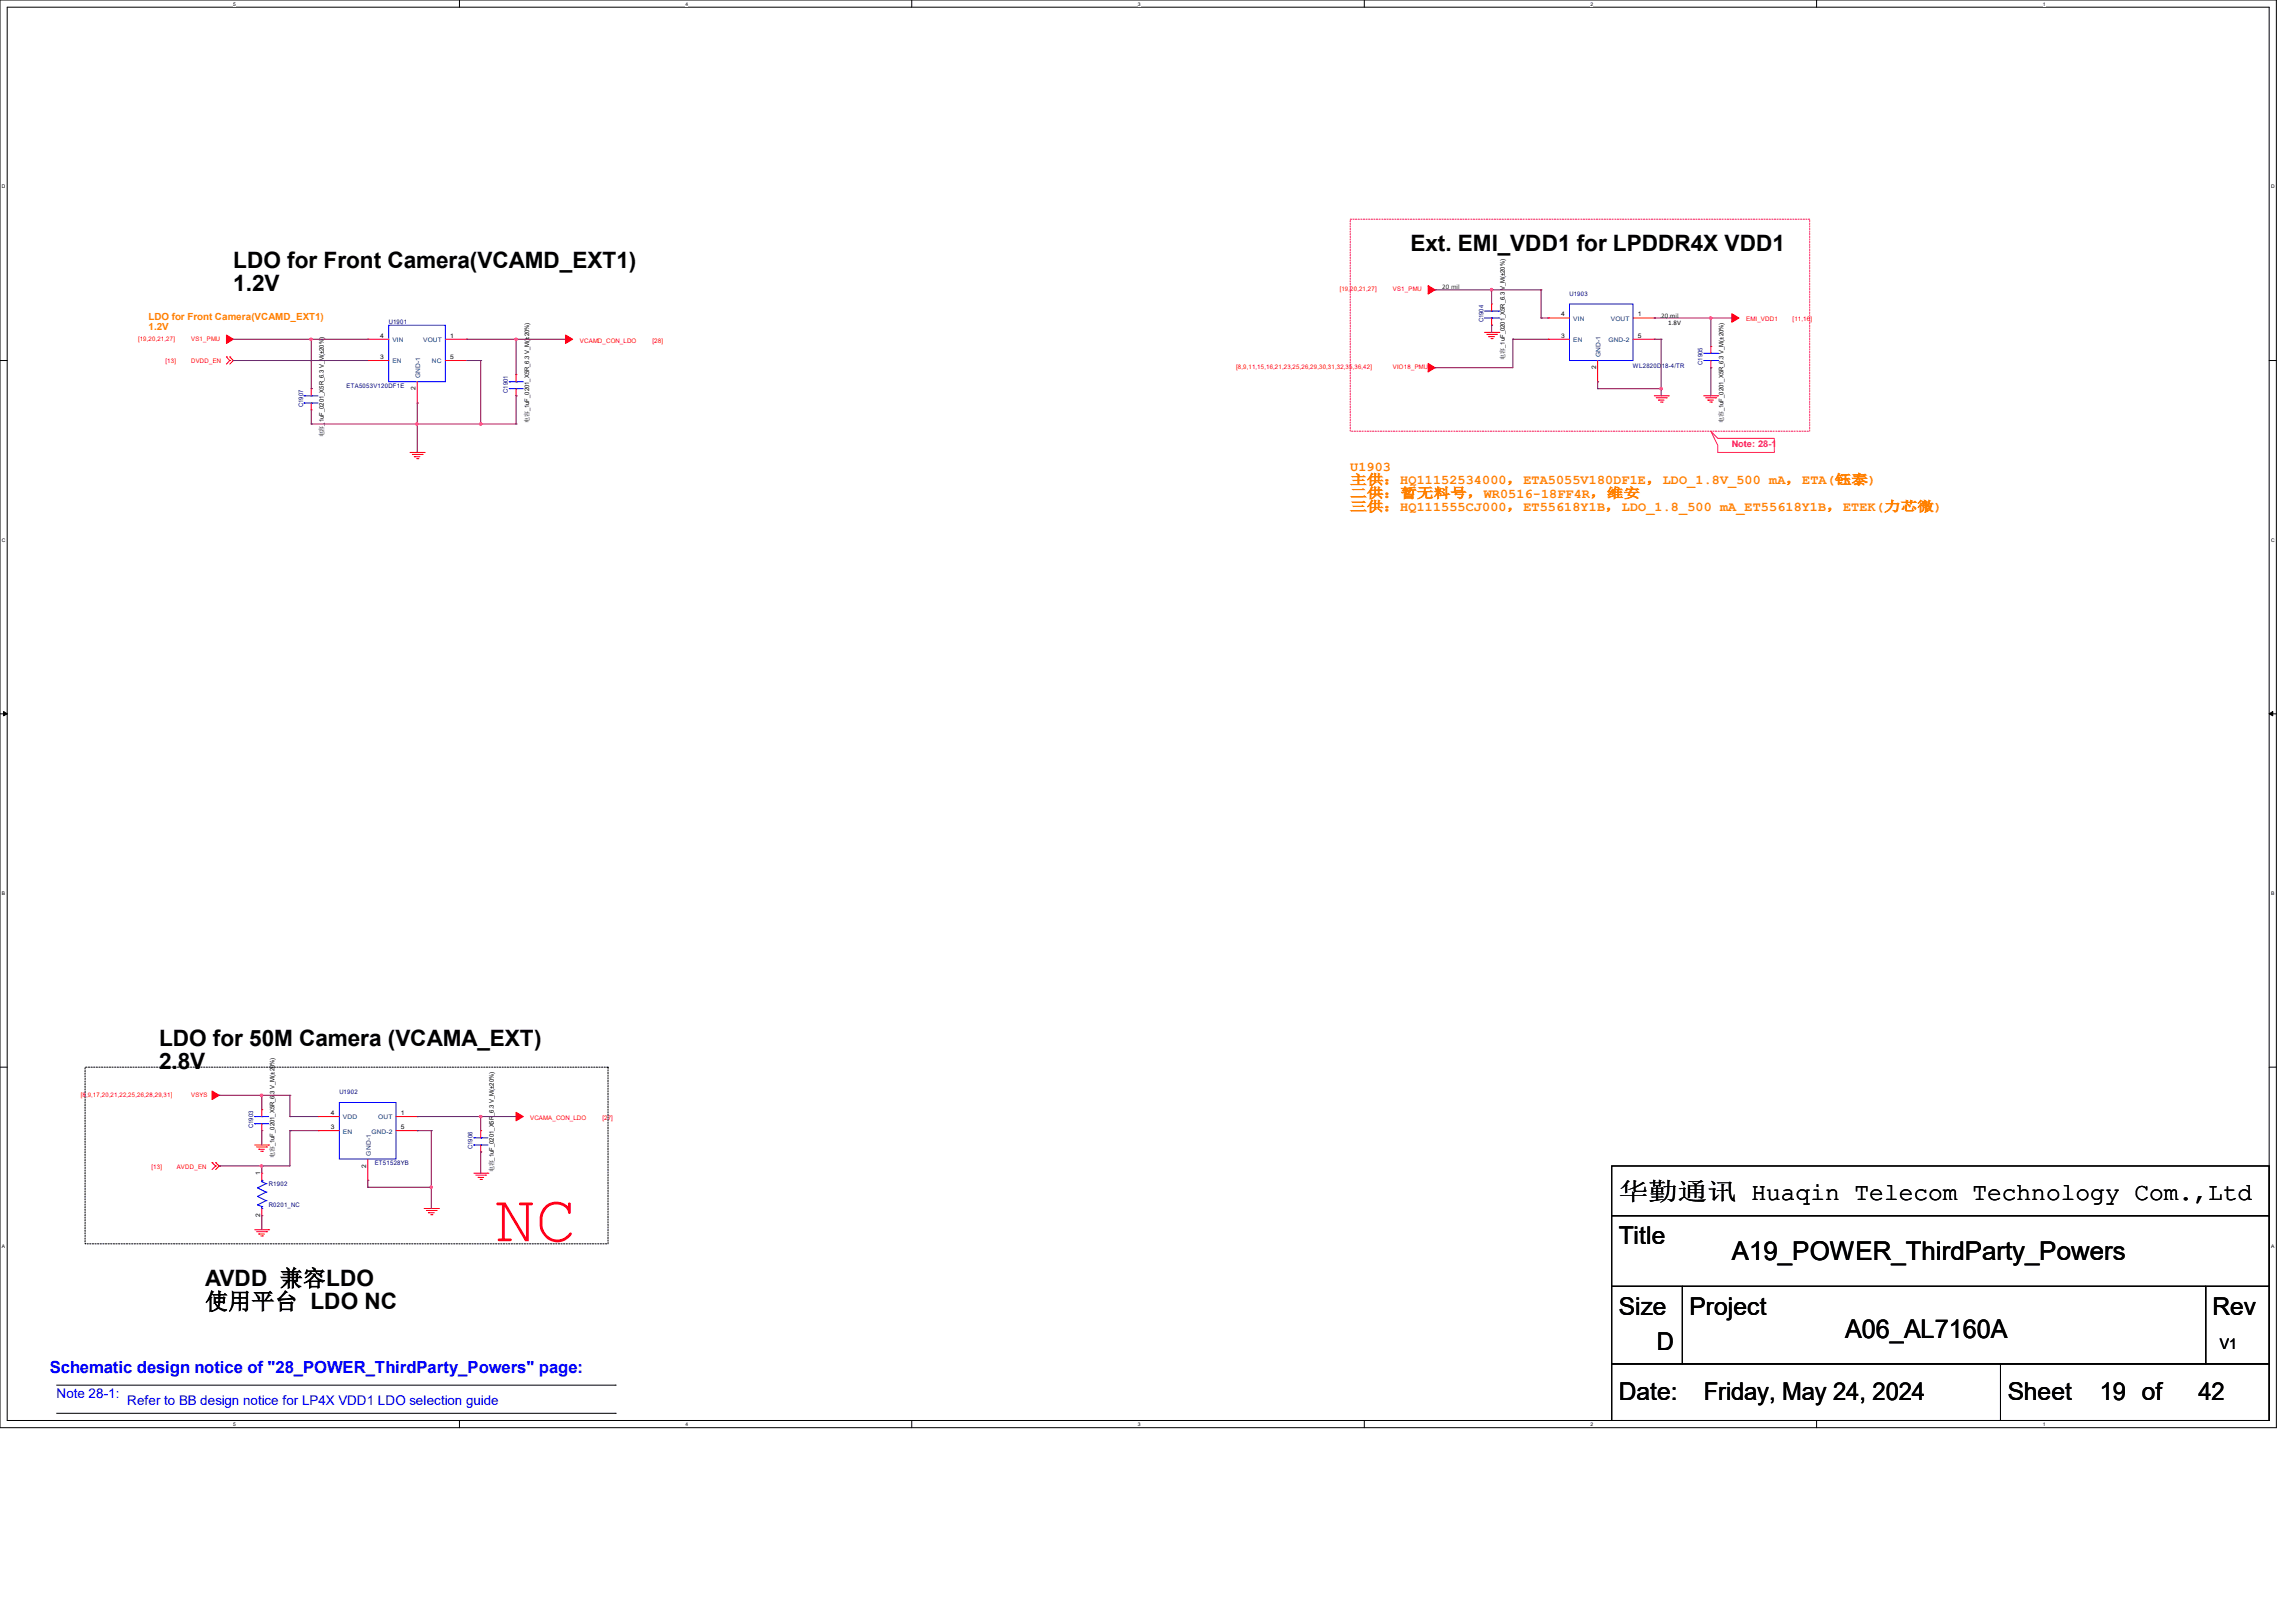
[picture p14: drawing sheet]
<svg xmlns="http://www.w3.org/2000/svg" width="297mm" height="210mm" viewBox="0 0 297 210" stroke-linecap="round" stroke-linejoin="round" font-family="sans-serif">
<defs><g id="words">
<text font-size="8.8" fill="#f00" x="64" y="160.6">NC</text>
<g font-size="3.3">
<text x="224" y="163">A19_POWER_ThirdParty_Powers</text>
<text x="238.7" y="173.1">A06_AL7160A</text>
</g>
<g font-size="3.2">
<text x="209.4" y="155.2">华勤通讯 Huaqin Telecom Technology Com.,Ltd</text>
<text x="209.4" y="161">Title</text>
<text x="209.4" y="170.2">Size</text>
<text x="218.6" y="170.2">Project</text>
<text x="286.2" y="170.2">Rev</text>
<text x="214.3" y="174.8">D</text>
<text x="209.4" y="181.1">Date:</text>
<text x="220.4" y="181.1">Friday, May 24, 2024</text>
<text x="259.7" y="181.1">Sheet</text>
<text x="271.6" y="181.1">19 of</text>
<text x="284.4" y="181.1">42</text>
</g>
<g font-size="2.9">
<text x="30.2" y="34.7">LDO for Front Camera(VCAMD_EXT1)</text>
<text x="182.5" y="32.4">Ext. EMI_VDD1 for LPDDR4X VDD1</text>
<text x="30.2" y="37.7">1.2V</text>
<text x="20.6" y="135.3">LDO for 50M Camera (VCAMA_EXT)</text>
<text x="20.6" y="138.3">2.8V</text>
<text x="26.5" y="166.4">AVDD 兼容LDO</text>
<text x="26.5" y="169.4">使用平台 LDO NC</text>
</g>
<text font-size="2.2" fill="#00f" x="6.4" y="177.6">Schematic design notice of &quot;28_POWER_ThirdParty_Powers&quot; page:</text>
<text font-size="1.9" x="287.2" y="174.5">V1</text>
<g font-size="1.7" fill="#ff8000">
<text x="174.7" y="62.7">主供：HQ11152534000，ETA5055V180DF1E，LDO_1.8V_500 mA，ETA(钰泰)</text>
<text x="174.7" y="64.4">二供：暂无料号，WR0516-18FF4R，维安</text>
<text x="174.7" y="60.9">U1903</text>
<text x="174.7" y="66.1">三供：HQ111555CJ000，ET55618Y1B，LDO_1.8_500 mA_ET55618Y1B，ETEK(力芯微)</text>
</g>
<g font-size="1.7" fill="#00f">
<text x="7.3" y="180.8">Note 28-1:</text>
<text x="16.5" y="181.8">Refer to BB design notice for LP4X VDD1 LDO selection guide</text>
</g>
<g font-size="1.3" fill="#ff8000">
<text x="19.2" y="41.4">LDO for Front Camera(VCAMD_EXT1)</text>
<text x="19.2" y="42.8">1.2V</text>
</g>
<text font-size="1.2" fill="#ff0080" x="224" y="57.8">Note: 28-1</text>
<g font-size=".9" fill="#008000">
<text x="186.6" y="37.4">20 mil</text>
<text x="214.9" y="41.1">20 mil</text>
</g>
<text font-size=".9" x="215.8" y="42">1.8V</text>
<g font-size=".8" fill="#000080">
<text x="50.3" y="41.9">U1901</text>
<text x="191.9" y="41.7" transform="rotate(-90 191.9 41.7)">C1904</text>
<text x="203" y="38.3">U1903</text>
<text x="211.2" y="47.6">WL2820D18-4/TR</text>
<text x="220.2" y="47.2" transform="rotate(-90 220.2 47.2)">C1905</text>
<text x="39.2" y="52.7" transform="rotate(-90 39.2 52.7)">C1907</text>
<text x="44.8" y="50.2">ETA5053V120DF1E</text>
<text x="65.7" y="50.9" transform="rotate(-90 65.7 50.9)">C1901</text>
<text x="43.9" y="141.6">U1902</text>
<text x="32.8" y="146" transform="rotate(-90 32.8 146)">C1903</text>
<text x="61.1" y="148.7" transform="rotate(-90 61.1 148.7)">C1906</text>
<text x="34.8" y="153.5">R1902</text>
<text x="48.5" y="150.7">ET51528YB</text>
<text x="34.8" y="156.2">R0201_NC</text>
</g>
<g font-size=".8" fill="#f00">
<text x="173.3" y="37.7">[19,20,21,27]</text>
<text x="180.2" y="37.7">VS1_PMU</text>
<text x="225.9" y="41.5">EMI_VDD1</text>
<text x="231.9" y="41.5">[11,16]</text>
<text x="17.9" y="44.1">[19,20,21,27]</text>
<text x="21.4" y="46.9">[13]</text>
<text x="24.7" y="46.9">DVDD_EN</text>
<text x="24.7" y="44.1">VS1_PMU</text>
<text x="75" y="44.3">VCAMD_CON_LDO</text>
<text x="84.4" y="44.3">[28]</text>
<text x="159.9" y="47.8">[8,9,11,15,16,21,23,25,26,29,30,31,32,35,36,42]</text>
<text x="180.2" y="47.8">VIO18_PMU</text>
<text x="10.5" y="141.9">[8,9,17,20,21,22,25,26,28,29,31]</text>
<text x="24.7" y="141.9">VSYS</text>
<text x="68.6" y="144.9">VCAMA_CON_LDO</text>
<text x="77.9" y="144.9">[27]</text>
<text x="19.6" y="151.2">[13]</text>
<text x="22.9" y="151.2">AVDD_EN</text>
</g>
<g font-size=".8">
<text x="201.9" y="40.9">4</text>
<text x="211.9" y="40.9">1</text>
<text x="49.2" y="46.4">3</text>
<text x="49.2" y="43.7">4</text>
<text x="58.3" y="43.7">1</text>
<text x="58.3" y="46.4">5</text>
<text x="194.6" y="46.5" transform="rotate(-90 194.6 46.5)">电容_1uF_0201_X5R_6.3 V_M(±20%)</text>
<text x="201.9" y="43.7">3</text>
<text x="206.5" y="47.8" transform="rotate(-90 206.5 47.8)">2</text>
<text x="211.9" y="43.7">5</text>
<text x="53.8" y="50.5" transform="rotate(-90 53.8 50.5)">2</text>
<text x="41.9" y="56.6" transform="rotate(-90 41.9 56.6)">电容_1uF_0201_X5R_6.3 V_M(±20%)</text>
<text x="68.5" y="54.7" transform="rotate(-90 68.5 54.7)">电容_1uF_0201_X5R_6.3 V_M(±20%)</text>
<text x="223" y="54.7" transform="rotate(-90 223 54.7)">电容_1uF_0201_X5R_6.3 V_M(±20%)</text>
<text x="35.5" y="149.9" transform="rotate(-90 35.5 149.9)">电容_1uF_0201_X5R_6.3 V_M(±20%)</text>
<text x="42.8" y="146.1">3</text>
<text x="42.8" y="144.3">4</text>
<text x="51.9" y="144.3">1</text>
<text x="51.9" y="146.1">5</text>
<text x="33.7" y="152.1" transform="rotate(-90 33.7 152.1)">1</text>
<text x="47.4" y="151.1" transform="rotate(-90 47.4 151.1)">2</text>
<text x="63.9" y="151.7" transform="rotate(-90 63.9 151.7)">电容_1uF_0201_X5R_6.3 V_M(±20%)</text>
<text x="33.7" y="157.5" transform="rotate(-90 33.7 157.5)">2</text>
</g>
<g font-size=".8" fill="#004080">
<text x="203.5" y="41.5">VIN</text>
<text x="208.4" y="41.5">VOUT</text>
<text x="50.8" y="47">EN</text>
<text x="50.8" y="44.3">VIN</text>
<text x="54.7" y="44.3">VOUT</text>
<text x="55.9" y="47">NC</text>
<text x="203.5" y="44.3">EN</text>
<text x="207.1" y="46.2" transform="rotate(-90 207.1 46.2)">GND-1</text>
<text x="208.1" y="44.3">GND-2</text>
<text x="54.4" y="48.9" transform="rotate(-90 54.4 48.9)">GND-1</text>
<text x="44.4" y="146.7">EN</text>
<text x="44.4" y="144.9">VDD</text>
<text x="48" y="149.5" transform="rotate(-90 48 149.5)">GND-1</text>
<text x="48" y="146.7">GND-2</text>
<text x="48.9" y="144.9">OUT</text>
</g>
<g font-size=".6">
<text x="30.2" y=".7">5</text>
<text x="88.7" y=".7">4</text>
<text x="147.2" y=".7">3</text>
<text x="205.7" y=".7">2</text>
<text x="264.2" y=".7">1</text>
<text x=".3" y="24.4">D</text>
<text x="293.8" y="24.4">D</text>
<text x=".3" y="70.1">C</text>
<text x="293.8" y="70.1">C</text>
<text x=".3" y="115.8">B</text>
<text x="293.8" y="115.8">B</text>
<text x=".3" y="161.5">A</text>
<text x="293.8" y="161.5">A</text>
<text x="30.2" y="184.5">5</text>
<text x="88.7" y="184.5">4</text>
<text x="147.2" y="184.5">3</text>
<text x="205.7" y="184.5">2</text>
<text x="264.2" y="184.5">1</text>
</g>
</g></defs>
<path d="M0 0h294.5v184.7h-294.5zM.9 .9h292.6v182.9h-292.6z" fill="none" stroke="#000" stroke-width=".13"/>
<g fill="#fff">
<path d="M30.2 .1h.3v.7h-.3z"/>
<path d="M30.2 183.9h.3v.8h-.3z"/>
</g>
<path d="M59.4 0v.9M59.4 183.8v.9" fill="none" stroke="#000" stroke-width=".13"/>
<g fill="#fff">
<path d="M88.7 .1h.3v.7h-.3z"/>
<path d="M88.7 183.9h.3v.8h-.3z"/>
</g>
<path d="M117.9 0v.9M117.9 183.8v.9" fill="none" stroke="#000" stroke-width=".13"/>
<g fill="#fff">
<path d="M147.2 .1h.3v.7h-.3z"/>
<path d="M147.2 183.9h.3v.8h-.3z"/>
</g>
<path d="M176.5 0v.9M176.5 183.8v.9" fill="none" stroke="#000" stroke-width=".13"/>
<g fill="#fff">
<path d="M205.7 .1h.4v.7h-.4z"/>
<path d="M205.7 183.9h.4v.8h-.4z"/>
</g>
<path d="M235 0v.9M235 183.8v.9" fill="none" stroke="#000" stroke-width=".13"/>
<g fill="#fff">
<path d="M264.2 .1h.4v.7h-.4z"/>
<path d="M264.2 183.9h.4v.8h-.4z"/>
<path d="M.3 23.8h.4v.7h-.4z"/>
<path d="M293.8 23.8h.5v.7h-.5z"/>
<path d="M.3 69.5h.4v.7h-.4z"/>
<path d="M293.8 69.5h.5v.7h-.5z"/>
</g>
<path d="M0 46.7h.9M293.5 46.7h1" fill="none" stroke="#000" stroke-width=".13"/>
<g fill="#fff">
<path d="M.3 115.2h.4v.8h-.4z"/>
<path d="M293.8 115.2h.4v.8h-.4z"/>
</g>
<path d="M0 92.4h.9M293.5 92.4h1" fill="none" stroke="#000" stroke-width=".13"/>
<path d="M.5 92.1l.4 .3-.4 .2zM293.5 92.4l.5-.3v.5z" fill="#000" stroke="#000" stroke-width=".13"/>
<g fill="#fff">
<path d="M.3 161h.3v.7h-.3z"/>
<path d="M293.8 161h.4v.7h-.4z"/>
</g>
<g fill="none" stroke="#000" stroke-width=".13">
<path d="M0 138.1h.9M11 138.1h67.7v22.9h-67.7zM293.5 138.1h1M208.5 157.3h85v9.2h-85zM208.5 150.9h85v6.4h-85zM7.3 179.2h72.3M79.6 179.2h.1M208.5 176.5h50.3v7.3h-50.3zM208.5 166.5h9.1v10h-9.1zM217.6 166.5h67.7v10h-67.7zM258.8 176.5h34.7v7.3h-34.7zM285.3 166.5h8.2v10h-8.2z"/>
<path d="M7.3 182.9h72.3M79.6 182.9h.1"/>
</g>
<path d="M174.7 28.4h59.4v27.4h-59.4zM221.3 55.8l.9 .9h7.3v1.8h-7.3v-.9z" fill="none" stroke="#ff0080" stroke-width=".13"/>
<g fill="none" stroke="#f00" stroke-width=".13">
<path d="M193 39.3h.1M193 39.3v1M29.3 46.2h.1M29.3 46.2l.4 .5M29.7 46.7h.1M29.7 46.2h.1M29.7 46.7l-.4 .4M29.7 46.2l.5 .5M30.2 46.7h.1M30.2 46.7l-.5 .4M40.3 50.3h.1M40.3 53h.1"/>
<path d="M40.3 50.3v.9M40.3 52.2v.8M47.6 46.7h.1M47.6 43.9h.1M47.6 43.9h2.7M47.6 46.7h2.7M53 58.5h1.9M53.3 58.8h1.3M53.6 59.1h.1M53.6 59.1h.7M53.9 59.4h.2M54 52.2h.1"/>
<path d="M54 49.4v2.8M54.1 59.4h.1M54.6 58.8h.1M54.9 58.5h.1M57.6 43.9h2.8M57.6 46.7h2.8M60.4 43.9h.1M60.4 46.7h.1M66.8 48.5h.1M66.8 51.2h.1M66.8 48.5v.9M66.8 50.3v.9"/>
<path d="M192 43h1.9M192.3 43.3h1.3M192.6 43.6h.1M192.6 43.6h.7M192.9 43.8h.1M193 42.1h.1M193 41.1v1M193 43.8h.1M193.6 43.3h.1M193.9 43h.1M200.3 43.9h.1M200.3 41.1h.1"/>
<path d="M200.3 41.1h2.7M200.3 43.9h2.7M206.7 49.4h.1M206.7 46.7v2.7M211.2 41.1h2.8M211.2 43.9h2.8M214 41.1h.1M214 43.9h.1M214 51.2h1.8M214.2 51.5h1.4M214.5 51.8h.1M214.5 51.8h.8"/>
<path d="M214.8 52h.2M215 52h.1M215.6 51.5h.1M215.8 51.2h.1M220.4 51.2h1.8M220.6 51.5h1.4M220.9 51.8h.1M220.9 51.8h.8M221.2 52h.2M221.3 44.8h.1M221.3 47.6h.1M221.3 44.8v.9"/>
<path d="M221.3 46.7v.9M221.4 52h.1M222 51.5h.1M222.2 51.2h.1M27.4 150.5h.1M27.4 150.5l.5 .4M27.9 150.9h.1M27.9 150.5h.1M27.9 150.9l-.5 .4M27.9 150.5l.5 .4M28.4 150.9h.1M28.4 150.9l-.5 .4"/>
<path d="M32.9 148.2h1.9M32.9 159.1h1.9M33.2 148.4h1.3M33.2 159.4h1.3M33.5 148.7h.1M33.5 159.7h.1M33.5 148.7h.7M33.5 159.7h.7M33.7 149h.3M33.7 159.9h.3M33.9 151.8h.1M33.9 157.3h.1"/>
<path d="M33.9 143.6h.1M33.9 146.3h.1M33.9 143.6v.9M33.9 145.4v.9M33.9 151.8v.9M33.9 156.4v.9M34 149h.1M34 159.9h.1M34.5 148.4h.1M34.5 159.4h.1M34.8 148.2h.1M34.8 159.1h.1"/>
<path d="M41.1 146.3h.1M41.1 144.5h.1M41.1 144.5h2.8M41.1 146.3h2.8M47.6 152.7h.1M47.6 150v2.7M51.2 144.5h2.8M51.2 146.3h2.8M54 144.5h.1M54 146.3h.1M54.9 156.4h1.8M55.2 156.6h1.2"/>
<path d="M55.4 156.9h.1M55.4 156.9h.8M55.7 157.2h.2M55.9 157.2h.1M56.4 156.6h.1M56.7 156.4h.1M61.3 151.8h1.8M61.6 152.1h1.2M61.8 152.4h.1M61.8 152.4h.8M62.1 152.6h.2M62.2 146.3h.1"/>
<path d="M62.2 149.1h.1M62.2 146.3v.9M62.2 148.2v.9M62.3 152.6h.1M62.8 152.1h.1M63.1 151.8h.1"/>
</g>
<g fill="#f00" stroke="#f00" stroke-width=".13">
<path d="M184.7 37l.9 .5-.9 .6z" fill-rule="evenodd"/>
<path d="M224 40.6l1 .5-1 .6z" fill-rule="evenodd"/>
<path d="M184.7 47l.9 .6-.9 .5z" fill-rule="evenodd"/>
<path d="M27.4 141.2l1 .5-1 .6z" fill-rule="evenodd"/>
<path d="M66.8 143.9l.9 .6-.9 .5z" fill-rule="evenodd"/>
<path d="M73.2 43.3l.9 .6-.9 .5z" fill-rule="evenodd"/>
<path d="M29.3 43.3l.9 .6-.9 .5z" fill-rule="evenodd"/>
</g>
<g fill="none" stroke="#00f" stroke-width=".13">
<path d="M203 39.3h8.2v7.4h-8.2zM39.3 51.2h.1M39.3 52.2h.1M39.3 51.2h1.8M39.3 52.2h1.8M40.3 51.2h.1M40.3 52.2h.1M50.3 42.1h7.3v7.3h-7.3zM65.9 49.4h.1M65.9 50.3h.1M65.9 49.4h1.8M65.9 50.3h1.8"/>
<path d="M66.8 49.4h.1M66.8 50.3h.1M192 40.3h1.9M192 41.1h1.9M193 40.3h.1M193 41.1h.1M193.9 40.3h.1M193.9 41.1h.1M220.4 45.7h1.8M220.4 46.7h1.8M221.3 45.7h.1M221.3 46.7h.1"/>
<path d="M222.2 45.7h.1M222.2 46.7h.1M32.9 144.5h.1M32.9 145.4h.1M32.9 144.5h1.9M32.9 145.4h1.9M33.3 155.9h.1M33.3 154.8h.1M33.3 153.7h.1M33.3 155.9l.6 .2M33.3 154.8l1.1 .6M33.3 153.7l1.1 .6"/>
<path d="M33.9 156.4h.1M33.9 152.7h.1M33.9 156.1h.1M33.9 152.9h.1M33.9 144.5h.1M33.9 145.4h.1M33.9 152.7v.2M33.9 156.1v.3M33.9 152.9l.5 .3M34.4 155.4h.1M34.4 154.3h.1M34.4 153.2h.1"/>
<path d="M34.4 155.4l-1.1 .5M34.4 154.3l-1.1 .5M34.4 153.2l-1.1 .5M43.9 142.7h7.3v7.3h-7.3zM61.3 147.2h.1M61.3 148.2h.1M61.3 147.2h1.8M61.3 148.2h1.8M62.2 147.2h.1M62.2 148.2h.1"/>
</g>
<g fill="none" stroke="#800040" stroke-width=".13">
<path d="M185.6 37.5h.1M185.6 37.5h13.7M193 37.5h.1M193 37.5v1.8M199.3 37.5h.1M199.3 37.5v3.6M30.2 46.7h.1M30.2 43.9h17.4M30.2 46.7h17.4M40.3 43.9h.1M40.3 50.3h.1M40.3 54.9h.1"/>
<path d="M40.3 54.9h26.5M40.3 43.9v6.4M40.3 53v1.9M47.6 43.9h.1M54 52.2h.1M54 54.9h.1M54 52.2v6.3M60.4 43.9h.1M60.4 43.9h12.8M60.4 46.7h1.8M62.2 54.9h.1M62.2 46.7h.1"/>
<path d="M62.2 46.7v8.2M66.8 43.9h.1M66.8 51.2h.1M66.8 54.9h.1M66.8 43.9v4.6M66.8 51.2v3.7M185.6 47.6h.1M193 42.1h.1M193 42.1v.9M195.7 43.9h.1M195.7 43.9v3.7h-10.1M195.7 43.9h4.6"/>
<path d="M199.3 41.1h.1M199.3 41.1h1M206.7 50.3h.1M206.7 49.4h.1M206.7 50.3h8.2M206.7 49.4v.9M214 41.1h.1M214 43.9h.1M214 41.1h10M214 43.9h.9M214.9 43.9h.1M214.9 50.3h.1"/>
<path d="M214.9 43.9v7.3M221.3 41.1h.1M221.3 47.6h.1M221.3 41.1v3.7M221.3 47.6v3.6M28.4 141.7h.1M28.4 150.9h.1M28.4 141.7h9.1M33.9 141.7h.1M33.9 146.3h.1M33.9 150.9h.1M33.9 157.3h.1"/>
<path d="M33.9 141.7v1.9M33.9 146.3v1.9M33.9 150.9v.9M33.9 157.3v1.8M37.5 141.7h.1M37.5 144.5h.1M37.5 146.3h.1M37.5 141.7v2.8M37.5 146.3v4.6h-9.1M37.5 144.5h3.6M37.5 146.3h3.6M47.6 152.7h.1"/>
<path d="M47.6 153.6h.1M47.6 152.7v.9M47.6 153.6h8.2M54 144.5h.1M54 146.3h.1M54 144.5h12.8M54 146.3h1.8M55.8 146.3h.1M55.8 153.6h.1M55.8 146.3v10.1M62.2 144.5h.1M62.2 149.1h.1"/>
<path d="M62.2 144.5v1.8M62.2 149.1v2.7"/>
</g>
<g fill="#f0f" stroke="#f0f" stroke-width=".13">
<path d="M221.2 41h.2v.3h-.2z" fill-rule="evenodd"/>
<path d="M214.8 50.2h.2v.2h-.2z" fill-rule="evenodd"/>
<path d="M33.7 141.6h.2v.2h-.2z" fill-rule="evenodd"/>
<path d="M62.1 144.4h.2v.2h-.2z" fill-rule="evenodd"/>
<path d="M33.7 150.8h.2v.2h-.2z" fill-rule="evenodd"/>
<path d="M66.6 43.8h.3v.2h-.3z" fill-rule="evenodd"/>
<path d="M53.8 54.8h.3v.2h-.3z" fill-rule="evenodd"/>
<path d="M40.1 43.8h.2v.2h-.2z" fill-rule="evenodd"/>
<path d="M62.1 54.8h.2v.2h-.2z" fill-rule="evenodd"/>
<path d="M221.2 41h.2v.3h-.2z" fill-rule="evenodd"/>
<path d="M214.8 50.2h.2v.2h-.2z" fill-rule="evenodd"/>
<path d="M33.7 141.6h.2v.2h-.2z" fill-rule="evenodd"/>
<path d="M62.1 144.4h.2v.2h-.2z" fill-rule="evenodd"/>
<path d="M33.7 150.8h.2v.2h-.2z" fill-rule="evenodd"/>
<path d="M66.6 43.8h.3v.2h-.3z" fill-rule="evenodd"/>
<path d="M53.8 54.8h.3v.2h-.3z" fill-rule="evenodd"/>
<path d="M40.1 43.8h.2v.2h-.2z" fill-rule="evenodd"/>
<path d="M62.1 54.8h.2v.2h-.2z" fill-rule="evenodd"/>
<circle cx="192.9" cy="37.5" r=".16"/>
<circle cx="55.8" cy="153.6" r=".16"/>
</g>
<use href="#words"/>
</svg>
